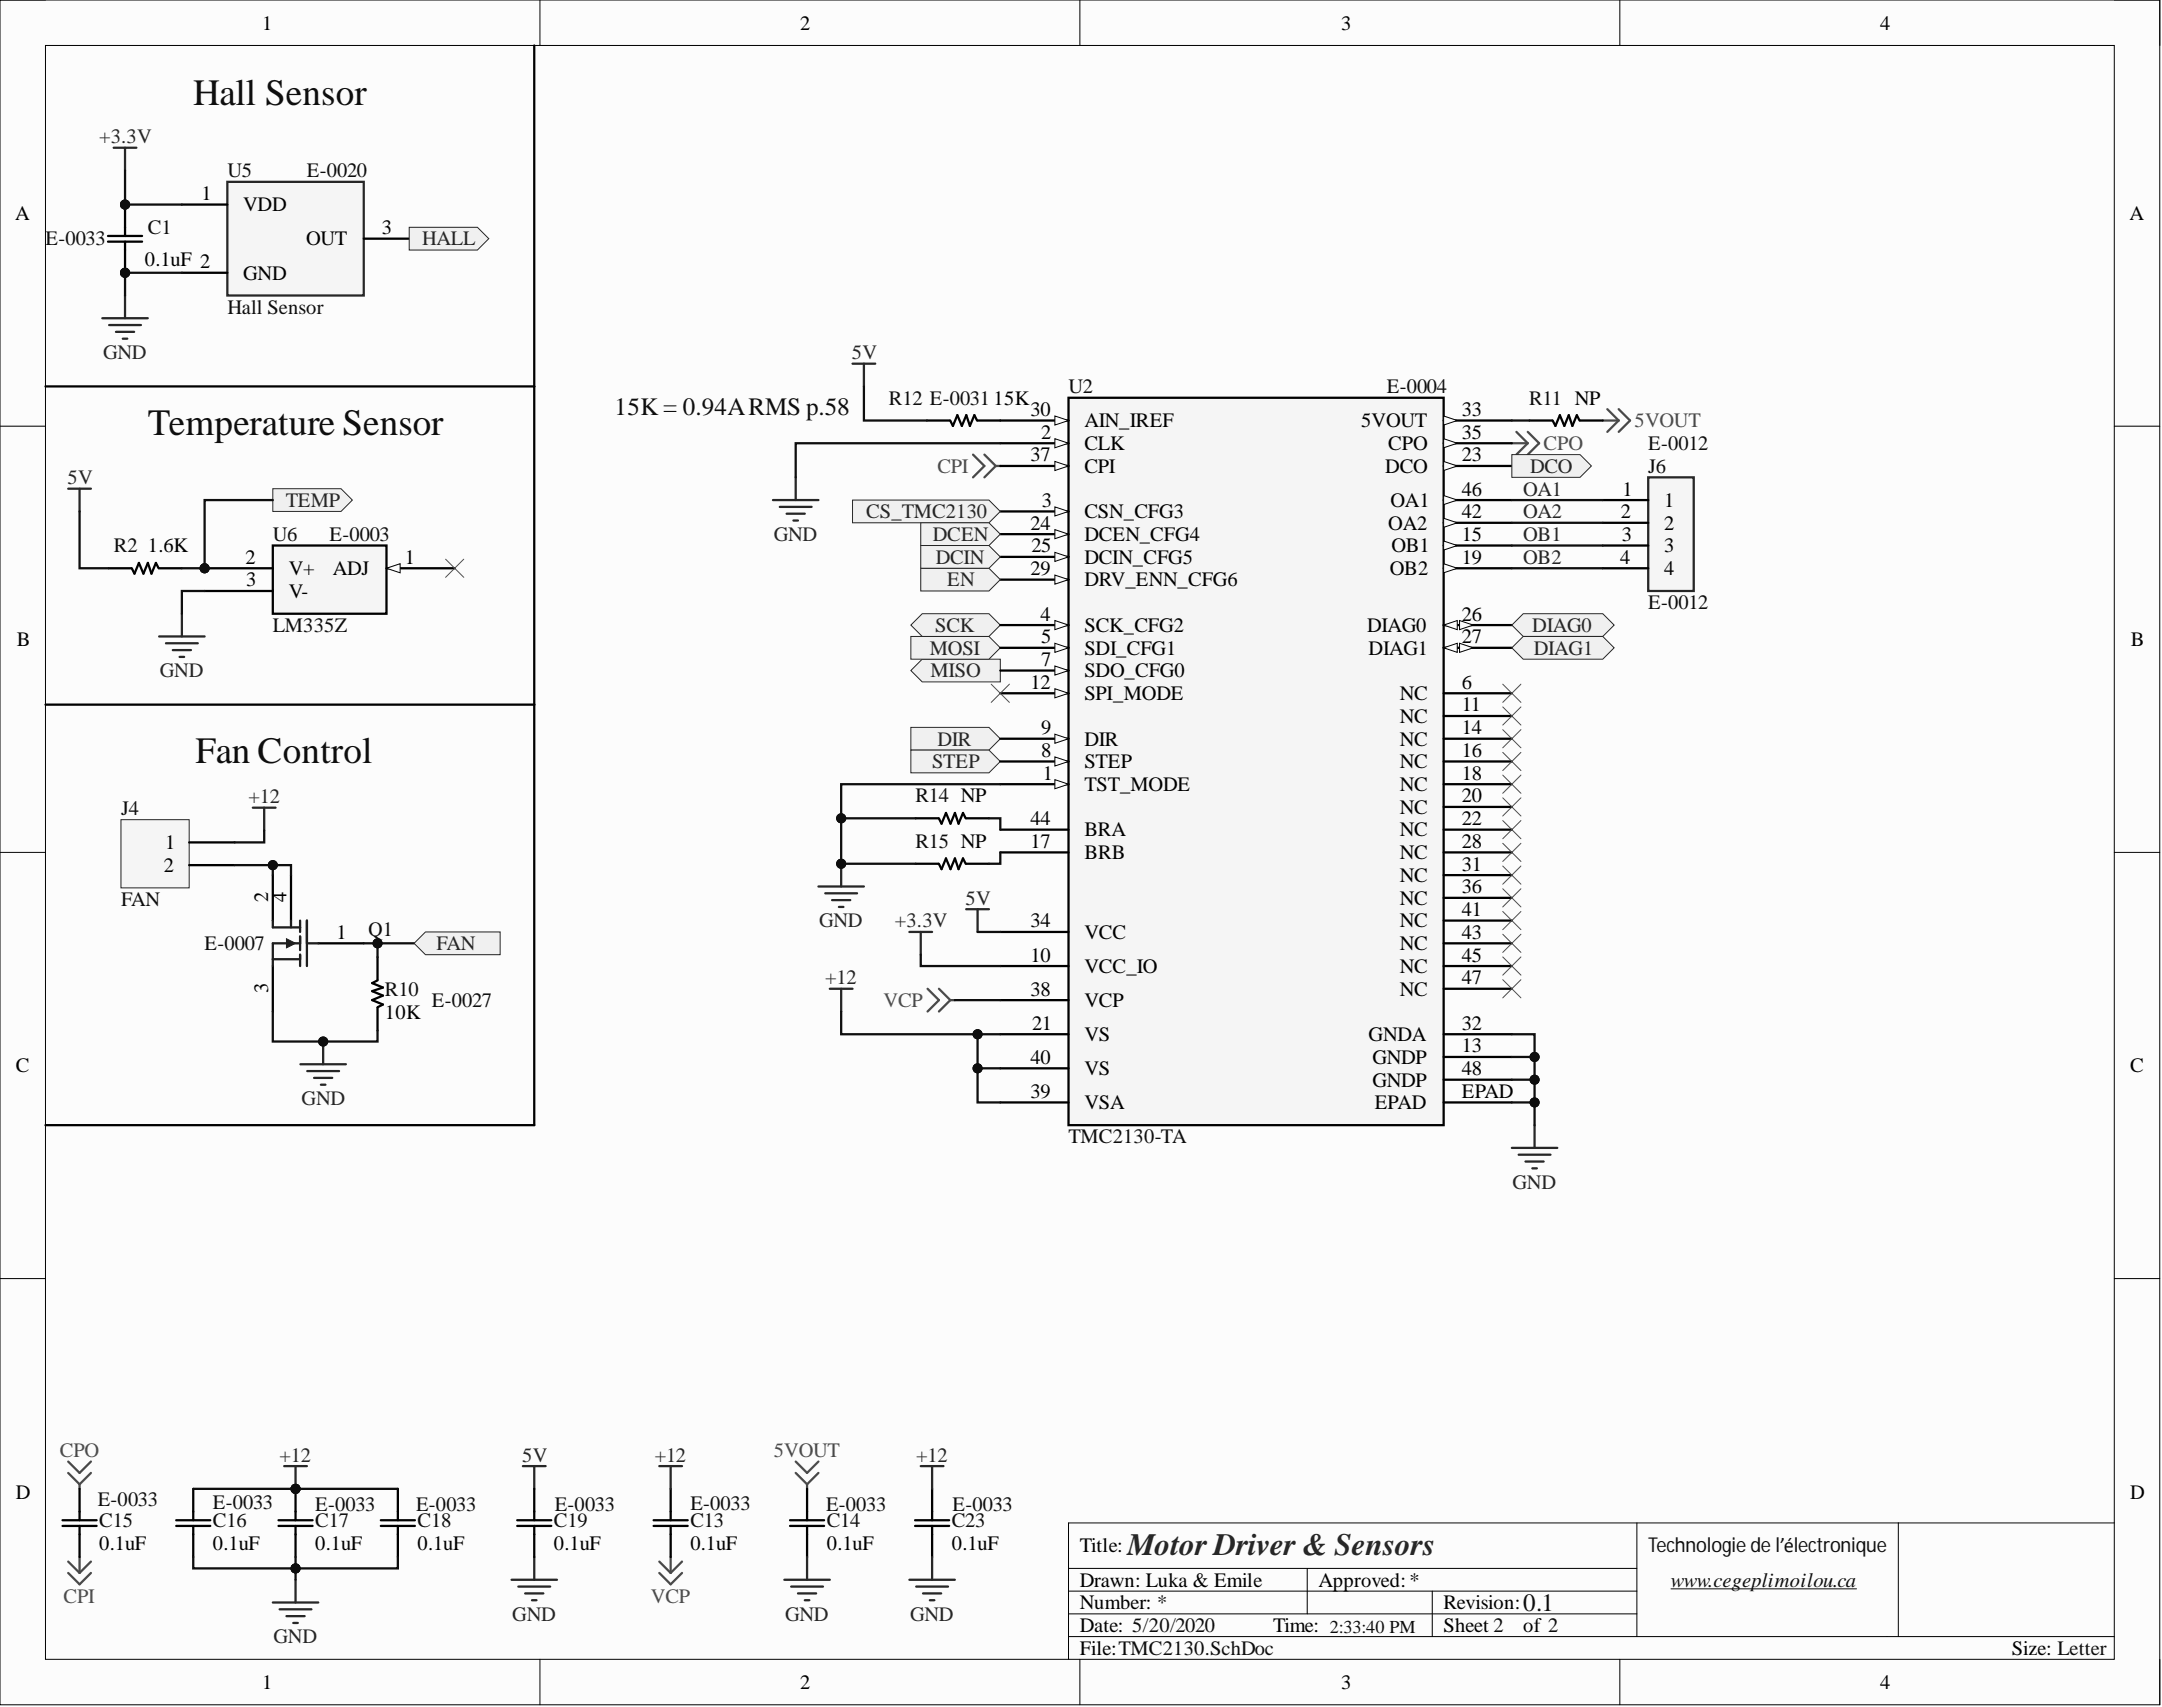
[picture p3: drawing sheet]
<svg xmlns="http://www.w3.org/2000/svg" width="241mm" height="190mm" viewBox="0 0 241 190" stroke-linecap="round" stroke-linejoin="round" font-family="sans-serif">
<defs><g id="words">
<g font-size="4.1" fill="#0e0e0e">
<text x="21.6" y="11.8">Hall Sensor</text>
<text x="16.5" y="48.5">Temperature Sensor</text>
<text x="21.8" y="85.1">Fan Control</text>
</g>
<text font-size="3.5" fill="#262626" x="125.9" y="173.5">Motor Driver &amp; Sensors</text>
<g font-size="2.8" fill="#0e0e0e">
<text x="68.6" y="46.3">15K = 0.94ARMS p.58</text>
<text x="170" y="179.8">0.1</text>
</g>
<g font-size="2.3">
<text x="29.3" y="3.3">1</text>
<text x="89.3" y="3.3">2</text>
<text x="149.7" y="3.3">3</text>
<text x="209.8" y="3.3">4</text>
<text x="22.5" y="22.3">1</text>
<text x="27.1" y="23.6">VDD</text>
<text x="1.7" y="24.5">A</text>
<text x="16.2" y="29.7">0.1uF 2</text>
<text x="34.2" y="27.4">OUT</text>
<text x="42.6" y="26.1">3</text>
<text x="237.7" y="24.5">A</text>
<text x="27.1" y="31.2">GND</text>
<text x="115" y="46.4">30</text>
<text x="121" y="47.7">AIN_IREF</text>
<text x="151.9" y="47.7">5VOUT</text>
<text x="163.2" y="46.4">33</text>
<text x="115" y="51.5">37</text>
<text x="116.2" y="49">2</text>
<text x="121" y="50.2">CLK</text>
<text x="121" y="52.8">CPI</text>
<text x="154.6" y="52.8">DCO</text>
<text x="154.9" y="50.2">CPO</text>
<text x="163.2" y="49">35</text>
<text x="163.2" y="51.5">23</text>
<text x="115" y="59.1">24</text>
<text x="116.3" y="56.6">3</text>
<text x="121" y="57.8">CSN_CFG3</text>
<text x="154.9" y="59.1">OA2</text>
<text x="155.2" y="56.6">OA1</text>
<text x="163.2" y="55.3">46</text>
<text x="163.2" y="57.8">42</text>
<text x="180.9" y="57.8">2</text>
<text x="181.1" y="55.3">1</text>
<text x="185.7" y="56.6">1</text>
<text x="185.7" y="59.1">2</text>
<text x="16.5" y="61.6">1.6K</text>
<text x="27.4" y="62.9">2</text>
<text x="27.5" y="65.4">3</text>
<text x="32.2" y="64.2">V+</text>
<text x="37.1" y="64.2">ADJ</text>
<text x="45.2" y="62.9">1</text>
<text x="115" y="64.2">29</text>
<text x="115.1" y="61.6">25</text>
<text x="121" y="60.4">DCEN_CFG4</text>
<text x="121" y="62.9">DCIN_CFG5</text>
<text x="121" y="65.4">DRV_ENN_CFG6</text>
<text x="155.1" y="64.2">OB2</text>
<text x="155.3" y="61.6">OB1</text>
<text x="163.2" y="60.4">15</text>
<text x="163.2" y="62.9">19</text>
<text x="180.8" y="62.9">4</text>
<text x="181" y="60.4">3</text>
<text x="185.7" y="61.6">3</text>
<text x="185.7" y="64.2">4</text>
<text x="32.2" y="66.7">V-</text>
<text x="116.1" y="69.3">4</text>
<text x="116.2" y="71.8">5</text>
<text x="121" y="70.5">SCK_CFG2</text>
<text x="152.6" y="70.5">DIAG0</text>
<text x="163.2" y="69.3">26</text>
<text x="163.2" y="71.8">27</text>
<text x="1.9" y="72.1">B</text>
<text x="115" y="76.9">12</text>
<text x="116.2" y="74.3">7</text>
<text x="121" y="73.1">SDI_CFG1</text>
<text x="121" y="75.6">SDO_CFG0</text>
<text x="152.8" y="73.1">DIAG1</text>
<text x="163.2" y="76.9">6</text>
<text x="237.8" y="72.1">B</text>
<text x="116.2" y="81.9">9</text>
<text x="121" y="83.2">DIR</text>
<text x="121" y="78.1">SPI_MODE</text>
<text x="156.2" y="78.1">NC</text>
<text x="156.2" y="80.7">NC</text>
<text x="156.2" y="83.2">NC</text>
<text x="163.2" y="79.4">11</text>
<text x="163.2" y="81.9">14</text>
<text x="116.2" y="84.5">8</text>
<text x="116.4" y="87">1</text>
<text x="121" y="85.7">STEP</text>
<text x="121" y="88.3">TST_MODE</text>
<text x="156.2" y="85.7">NC</text>
<text x="156.2" y="88.3">NC</text>
<text x="163.2" y="84.5">16</text>
<text x="163.2" y="87">18</text>
<text x="163.2" y="89.5">20</text>
<text x="18.4" y="94.8">1</text>
<text x="115" y="92.1">44</text>
<text x="115" y="94.6">17</text>
<text x="121" y="93.4">BRA</text>
<text x="121" y="95.9">BRB</text>
<text x="156.2" y="90.8">NC</text>
<text x="156.2" y="93.4">NC</text>
<text x="156.2" y="95.9">NC</text>
<text x="163.2" y="92.1">22</text>
<text x="163.2" y="94.6">28</text>
<text x="18.3" y="97.3">2</text>
<text x="29.9" y="100.7" transform="rotate(-90 29.9 100.7)">2</text>
<text x="32" y="100.7" transform="rotate(-90 32 100.7)">4</text>
<text x="156.2" y="98.4">NC</text>
<text x="156.2" y="101">NC</text>
<text x="163.2" y="97.2">31</text>
<text x="163.2" y="99.7">36</text>
<text x="37.6" y="104.8">1</text>
<text x="115" y="103.5">34</text>
<text x="115" y="107.3">10</text>
<text x="121" y="104.8">VCC</text>
<text x="156.2" y="103.5">NC</text>
<text x="156.2" y="106">NC</text>
<text x="163.2" y="102.2">41</text>
<text x="163.2" y="104.8">43</text>
<text x="163.2" y="107.3">45</text>
<text x="29.9" y="110.8" transform="rotate(-90 29.9 110.8)">3</text>
<text x="43" y="113.7">10K</text>
<text x="115" y="111.1">38</text>
<text x="121" y="108.6">VCC_IO</text>
<text x="121" y="112.4">VCP</text>
<text x="156.2" y="108.6">NC</text>
<text x="156.2" y="111.1">NC</text>
<text x="163.2" y="109.8">47</text>
<text x="1.8" y="119.6">C</text>
<text x="115" y="118.7">40</text>
<text x="115.2" y="114.9">21</text>
<text x="121" y="116.2">VS</text>
<text x="121" y="120">VS</text>
<text x="152.8" y="116.2">GNDA</text>
<text x="153.2" y="118.7">GNDP</text>
<text x="163.2" y="114.9">32</text>
<text x="163.2" y="117.4">13</text>
<text x="163.2" y="120">48</text>
<text x="237.8" y="119.6">C</text>
<text x="115" y="122.5">39</text>
<text x="121" y="123.8">VSA</text>
<text x="153.2" y="121.3">GNDP</text>
<text x="153.4" y="123.8">EPAD</text>
<text x="163.2" y="122.5">EPAD</text>
<text x="1.8" y="167.3">D</text>
<text x="237.8" y="167.3">D</text>
<text x="11.1" y="173">0.1uF</text>
<text x="23.8" y="173">0.1uF</text>
<text x="35.2" y="173">0.1uF</text>
<text x="46.6" y="173">0.1uF</text>
<text x="61.8" y="173">0.1uF</text>
<text x="77.1" y="173">0.1uF</text>
<text x="92.3" y="173">0.1uF</text>
<text x="106.2" y="173">0.1uF</text>
<text x="120.5" y="173.3">Title:</text>
<text x="120.5" y="179.6">Number: *</text>
<text x="120.5" y="177.1">Drawn: Luka &amp; Emile</text>
<text x="147.2" y="177.1">Approved:*</text>
<text x="161.1" y="179.6">Revision:</text>
<text x="120.5" y="182.1">Date: 5/20/2020</text>
<text x="120.5" y="184.7">File:TMC2130.SchDoc</text>
<text x="142.1" y="182.1">Time:</text>
<text x="161.1" y="182.1">Sheet 2</text>
<text x="170" y="182.1">of 2</text>
<text x="224.6" y="184.7">Size: Letter</text>
<text x="29.3" y="188.5">1</text>
<text x="89.3" y="188.5">2</text>
<text x="149.7" y="188.5">3</text>
<text x="209.8" y="188.5">4</text>
</g>
<g font-size="2.3" fill="#262626">
<text x="11.1" y="16">+3.3V</text>
<text x="47.1" y="27.4">HALL</text>
<text x="11.5" y="40.1">GND</text>
<text x="95.1" y="40.1">5V</text>
<text x="170.8" y="52.8">DCO</text>
<text x="7.5" y="54">5V</text>
<text x="31.9" y="56.6">TEMP</text>
<text x="96.7" y="57.8">CS_TMC2130</text>
<text x="170" y="55.3">OA1</text>
<text x="170" y="57.8">OA2</text>
<text x="86.4" y="60.4">GND</text>
<text x="104.1" y="60.4">DCEN</text>
<text x="104.5" y="62.9">DCIN</text>
<text x="105.7" y="65.4">EN</text>
<text x="170" y="60.4">OB1</text>
<text x="170" y="62.9">OB2</text>
<text x="104.4" y="70.5">SCK</text>
<text x="171" y="70.5">DIAG0</text>
<text x="17.8" y="75.6">GND</text>
<text x="103.8" y="73.1">MOSI</text>
<text x="103.9" y="75.6">MISO</text>
<text x="171.2" y="73.1">DIAG1</text>
<text x="104.6" y="83.2">DIR</text>
<text x="27.7" y="89.6">+12</text>
<text x="104" y="85.7">STEP</text>
<text x="107.8" y="101">5V</text>
<text x="48.7" y="106">FAN</text>
<text x="91.4" y="103.5">GND</text>
<text x="99.9" y="103.5">+3.3V</text>
<text x="92.1" y="109.8">+12</text>
<text x="33.7" y="123.4">GND</text>
<text x="168.8" y="132.7">GND</text>
<text x="31.2" y="163.1">+12</text>
<text x="58.3" y="163.1">5V</text>
<text x="73.1" y="163.1">+12</text>
<text x="102.3" y="163.1">+12</text>
<text x="30.5" y="183.4">GND</text>
<text x="57.2" y="180.9">GND</text>
<text x="87.6" y="180.9">GND</text>
<text x="101.6" y="180.9">GND</text>
</g>
<g font-size="2.3" fill="#0e0e0e">
<text x="25.4" y="19.8">U5</text>
<text x="34.3" y="19.8">E-0020</text>
<text x="5.1" y="27.4">E-0033</text>
<text x="16.5" y="26.1">C1</text>
<text x="25.4" y="35">Hall Sensor</text>
<text x="99.2" y="45.2">R12 E-003115K</text>
<text x="119.3" y="43.9">U2</text>
<text x="154.8" y="43.9">E-0004</text>
<text x="170.7" y="45.2">R11 NP</text>
<text x="184" y="50.2">E-0012</text>
<text x="184" y="52.8">J6</text>
<text x="12.7" y="61.6">R2</text>
<text x="30.4" y="60.4">U6</text>
<text x="36.8" y="60.4">E-0003</text>
<text x="30.4" y="70.5">LM335Z</text>
<text x="184" y="68">E-0012</text>
<text x="102.2" y="89.5">R14 NP</text>
<text x="13.5" y="91">J4</text>
<text x="102.2" y="94.6">R15 NP</text>
<text x="13.5" y="101.1">FAN</text>
<text x="22.8" y="106">E-0007</text>
<text x="41.1" y="104.5">Q1</text>
<text x="43" y="111.2">R10</text>
<text x="48.2" y="112.4">E-0027</text>
<text x="119.3" y="127.6">TMC2130-TA</text>
<text x="10.9" y="168.1">E-0033</text>
<text x="11.1" y="170.5">C15</text>
<text x="23.8" y="168.4">E-0033</text>
<text x="23.8" y="170.5">C16</text>
<text x="35.2" y="168.6">E-0033</text>
<text x="35.2" y="170.5">C17</text>
<text x="46.4" y="168.6">E-0033</text>
<text x="46.6" y="170.5">C18</text>
<text x="61.8" y="170.5">C19</text>
<text x="61.9" y="168.6">E-0033</text>
<text x="77.1" y="168.5">E-0033</text>
<text x="77.1" y="170.5">C13</text>
<text x="92.2" y="168.6">E-0033</text>
<text x="92.3" y="170.5">C14</text>
<text x="106.2" y="170.5">C23</text>
<text x="106.3" y="168.6">E-0033</text>
<text x="184" y="173.2">Technologie de l’électronique</text>
<text x="186.5" y="177.1">www.cegeplimoilou.ca</text>
</g>
<g font-size="2.3" fill="#4c4c4c">
<text x="182.4" y="47.7">5VOUT</text>
<text x="104.6" y="52.8">CPI</text>
<text x="172.3" y="50.2">CPO</text>
<text x="98.6" y="112.4">VCP</text>
<text x="6.7" y="162.6">CPO</text>
<text x="86.4" y="162.6">5VOUT</text>
<text x="7.1" y="178.8">CPI</text>
<text x="72.7" y="178.8">VCP</text>
</g>
<text font-size="2" fill="#0e0e0e" x="148.4" y="182.2">2:33:40 PM</text>
</g></defs>
<path d="M0 0h241.1v190.3h-241.1z" fill-rule="evenodd" fill="#fcfcfc"/>
<path d="M0 0h241.1v190.3h-241.1z" fill="none" stroke="#000" stroke-width=".11"/>
<path d="M5.1 5.1h230.9v180.1h-230.9z" fill-rule="evenodd" fill="#fcfcfc"/>
<g fill="none" stroke="#000" stroke-width=".11">
<path d="M0 0h5.1M5.1 5.1h230.9v180.1h-230.9zM60.3 0v5.1M120.5 0v5.1M180.8 0v5.1M236 0h5.1v5.1M0 47.6h5.1M236 47.6h5.1M0 95.1h5.1M236 95.1h5.1M0 142.7h5.1M236 142.7h5.1"/>
<path d="M119.3 177.6h63.4M119.3 175h63.4M145.9 175v5.1M159.9 177.6v5M182.7 170v12.6M211.9 170v12.6M236 170h-116.7v15.2M60.3 185.2v5.1M119.3 182.6h116.7M119.3 180.1h63.4M120.5 185.2v5.1M180.8 185.2v5.1"/>
<path d="M241.1 185.2v5.1"/>
</g>
<path d="M186.5 177.3h20.7" fill="none" stroke="#0e0e0e" stroke-width=".11"/>
<path d="M101.7 81.2h8.7l1.2 1.2-1.2 1.3h-8.7z" fill-rule="evenodd" fill="#f0f0f0"/>
<path d="M101.7 81.2h8.7l1.2 1.2-1.2 1.3h-8.7z" fill="none" stroke="#262626" stroke-width=".11"/>
<path d="M101.7 83.7h8.7l1.2 1.3-1.2 1.2h-8.7z" fill-rule="evenodd" fill="#f0f0f0"/>
<path d="M101.7 83.7h8.7l1.2 1.3-1.2 1.2h-8.7z" fill="none" stroke="#262626" stroke-width=".11"/>
<path d="M101.7 74.8l1.2-1.2h8.7v2.5h-8.7z" fill-rule="evenodd" fill="#f0f0f0"/>
<path d="M101.7 74.8l1.2-1.2h8.7v2.5h-8.7z" fill="none" stroke="#262626" stroke-width=".11"/>
<path d="M101.7 71h8.7l1.2 1.3-1.2 1.3h-8.7z" fill-rule="evenodd" fill="#f0f0f0"/>
<path d="M101.7 71h8.7l1.2 1.3-1.2 1.3h-8.7z" fill="none" stroke="#262626" stroke-width=".11"/>
<path d="M101.7 69.8l1.2-1.3h7.5l1.2 1.3-1.2 1.2h-7.5z" fill-rule="evenodd" fill="#f0f0f0"/>
<path d="M101.7 69.8l1.2-1.3h7.5l1.2 1.3-1.2 1.2h-7.5z" fill="none" stroke="#262626" stroke-width=".11"/>
<path d="M91.3 98.9h5.1M92.1 99.7h3.6M93.9 96.4v2.5M92.9 100.5h2M93.6 101.2h.5M168.7 128.1h5.1M169.5 128.9h3.5M170.3 129.6h2M171 130.4h.5M171.3 125.6v2.5" fill="none" stroke="#262626" stroke-width=".25"/>
<circle cx="93.9" cy="96.4" r=".51" fill="#0e0e0e"/>
<circle cx="93.9" cy="96.4" r=".51" fill="none" stroke="#0e0e0e" stroke-width=".11"/>
<g fill="none" stroke="#4c4c4c" stroke-width=".25">
<path d="M108.6 50.7l1.3 1.3-1.3 1.3M109.9 50.7l1.2 1.3M111.1 52l-1.2 1.3M111.1 52h.5M168.7 49.5h1.8M169.2 48.2l1.3 1.3M170.5 49.5l-1.3 1.2M170.5 48.2l1.3 1.3-1.3 1.2M7.6 174.3l1.3 1.2M7.6 175.5l1.3 1.3 1.2-1.3M7.6 163.1l1.3 1.3 1.2-1.3M7.6 164.4l1.3 1.2"/>
<path d="M8.9 165.6v.6M8.9 173.8v1.7M10.1 174.3l-1.2 1.2M10.1 164.4l-1.2 1.2"/>
</g>
<path d="M86.3 55.8h5M87 56.6h3.6M87.8 57.3h2M88.6 58.1h.5M88.8 53.3v2.5M30.4 178.8h5.1M31.2 179.6h3.6M33 176.3v2.5M32 180.4h2M32.7 181.1h.5" fill="none" stroke="#262626" stroke-width=".25"/>
<path d="M119.3 44.4h41.8v81.2h-41.8z" fill-rule="evenodd" fill="#f5f5f5"/>
<path d="M111.6 46.9h7.7M119.3 44.4h41.8v81.2h-41.8z" fill="none" stroke="#000" stroke-width=".25"/>
<path d="M117.7 46.4l1.6 .5-1.6 .5z" fill="#fbfbfb"/>
<path d="M117.7 46.4l1.6 .5-1.6 .5z" fill="none" stroke="#000" stroke-width=".11"/>
<path d="M111.6 49.5h7.7" fill="none" stroke="#000" stroke-width=".25"/>
<path d="M117.7 49l1.6 .5-1.6 .5z" fill="#fbfbfb"/>
<path d="M117.7 49l1.6 .5-1.6 .5z" fill="none" stroke="#000" stroke-width=".11"/>
<path d="M111.6 52h7.7" fill="none" stroke="#000" stroke-width=".25"/>
<path d="M117.7 51.5l1.6 .5-1.6 .5z" fill="#fbfbfb"/>
<path d="M117.7 51.5l1.6 .5-1.6 .5z" fill="none" stroke="#000" stroke-width=".11"/>
<path d="M111.6 57.1h7.7" fill="none" stroke="#000" stroke-width=".25"/>
<path d="M117.7 56.6l1.6 .5-1.6 .5z" fill="#fbfbfb"/>
<path d="M117.7 56.6l1.6 .5-1.6 .5z" fill="none" stroke="#000" stroke-width=".11"/>
<path d="M111.6 59.6h7.7" fill="none" stroke="#000" stroke-width=".25"/>
<path d="M117.7 59.1l1.6 .5-1.6 .5z" fill="#fbfbfb"/>
<path d="M117.7 59.1l1.6 .5-1.6 .5z" fill="none" stroke="#000" stroke-width=".11"/>
<path d="M111.6 62.1h7.7" fill="none" stroke="#000" stroke-width=".25"/>
<path d="M117.7 61.6l1.6 .5-1.6 .6z" fill="#fbfbfb"/>
<path d="M117.7 61.6l1.6 .5-1.6 .6z" fill="none" stroke="#000" stroke-width=".11"/>
<path d="M111.6 82.4h7.7" fill="none" stroke="#000" stroke-width=".25"/>
<path d="M117.7 81.9l1.6 .5-1.6 .6z" fill="#fbfbfb"/>
<path d="M117.7 81.9l1.6 .5-1.6 .6z" fill="none" stroke="#000" stroke-width=".11"/>
<path d="M111.6 64.7h7.7" fill="none" stroke="#000" stroke-width=".25"/>
<path d="M117.7 64.2l1.6 .5-1.6 .5z" fill="#fbfbfb"/>
<path d="M117.7 64.2l1.6 .5-1.6 .5z" fill="none" stroke="#000" stroke-width=".11"/>
<path d="M111.6 69.8h7.7" fill="none" stroke="#000" stroke-width=".25"/>
<path d="M117.7 69.3l1.6 .5-1.6 .5z" fill="#fbfbfb"/>
<path d="M117.7 69.3l1.6 .5-1.6 .5z" fill="none" stroke="#000" stroke-width=".11"/>
<path d="M111.6 72.3h7.7" fill="none" stroke="#000" stroke-width=".25"/>
<path d="M117.7 71.8l1.6 .5-1.6 .5z" fill="#fbfbfb"/>
<path d="M117.7 71.8l1.6 .5-1.6 .5z" fill="none" stroke="#000" stroke-width=".11"/>
<path d="M111.6 74.8h7.7" fill="none" stroke="#000" stroke-width=".25"/>
<path d="M117.7 74.3l1.6 .5-1.6 .5z" fill="#fbfbfb"/>
<path d="M117.7 74.3l1.6 .5-1.6 .5z" fill="none" stroke="#000" stroke-width=".11"/>
<path d="M111.6 77.4h7.7" fill="none" stroke="#000" stroke-width=".25"/>
<path d="M117.7 76.9l1.6 .5-1.6 .5z" fill="#fbfbfb"/>
<path d="M117.7 76.9l1.6 .5-1.6 .5z" fill="none" stroke="#000" stroke-width=".11"/>
<path d="M111.6 85h7.7" fill="none" stroke="#000" stroke-width=".25"/>
<path d="M117.7 84.5l1.6 .5-1.6 .5z" fill="#fbfbfb"/>
<path d="M117.7 84.5l1.6 .5-1.6 .5z" fill="none" stroke="#000" stroke-width=".11"/>
<path d="M111.6 87.5h7.7" fill="none" stroke="#000" stroke-width=".25"/>
<path d="M117.7 87l1.6 .5-1.6 .5z" fill="#fbfbfb"/>
<path d="M117.7 87l1.6 .5-1.6 .5z" fill="none" stroke="#000" stroke-width=".11"/>
<path d="M161.1 46.9h7.6M111.6 92.6h7.7M111.6 95.1h7.7M111.6 104h7.7M111.6 107.8h7.7M111.6 111.6h7.7M111.6 115.4h7.7M111.6 119.2h7.7M111.6 123h7.7" fill="none" stroke="#000" stroke-width=".25"/>
<path d="M161.1 46.4l1.5 .5-1.5 .5z" fill="#fbfbfb"/>
<path d="M161.1 46.4l1.5 .5-1.5 .5z" fill="none" stroke="#000" stroke-width=".11"/>
<path d="M161.1 49.5h7.6" fill="none" stroke="#000" stroke-width=".25"/>
<path d="M161.1 49l1.5 .5-1.5 .5z" fill="#fbfbfb"/>
<path d="M161.1 49l1.5 .5-1.5 .5z" fill="none" stroke="#000" stroke-width=".11"/>
<path d="M161.1 52h7.6" fill="none" stroke="#000" stroke-width=".25"/>
<path d="M161.1 51.5l1.5 .5-1.5 .5z" fill="#fbfbfb"/>
<path d="M161.1 51.5l1.5 .5-1.5 .5z" fill="none" stroke="#000" stroke-width=".11"/>
<path d="M161.1 55.8h7.6" fill="none" stroke="#000" stroke-width=".25"/>
<path d="M161.1 55.3l1.5 .5-1.5 .5z" fill="#fbfbfb"/>
<path d="M161.1 55.3l1.5 .5-1.5 .5z" fill="none" stroke="#000" stroke-width=".11"/>
<path d="M161.1 58.3h7.6" fill="none" stroke="#000" stroke-width=".25"/>
<path d="M161.1 57.8l1.5 .5-1.5 .6z" fill="#fbfbfb"/>
<path d="M161.1 57.8l1.5 .5-1.5 .6z" fill="none" stroke="#000" stroke-width=".11"/>
<path d="M161.1 60.9h7.6" fill="none" stroke="#000" stroke-width=".25"/>
<path d="M161.1 60.4l1.5 .5-1.5 .5z" fill="#fbfbfb"/>
<path d="M161.1 60.4l1.5 .5-1.5 .5z" fill="none" stroke="#000" stroke-width=".11"/>
<path d="M161.1 63.4h7.6" fill="none" stroke="#000" stroke-width=".25"/>
<path d="M161.1 62.9l1.5 .5-1.5 .5z" fill="#fbfbfb"/>
<path d="M161.1 62.9l1.5 .5-1.5 .5z" fill="none" stroke="#000" stroke-width=".11"/>
<path d="M161.1 69.8h7.6" fill="none" stroke="#000" stroke-width=".25"/>
<path d="M161.1 69.8l1.5-.5v1z" fill="#fbfbfb"/>
<path d="M161.1 69.8l1.5-.5v1z" fill="none" stroke="#000" stroke-width=".11"/>
<path d="M162.9 69.3l1.5 .5-1.5 .5z" fill="#fbfbfb"/>
<path d="M162.9 69.3l1.5 .5-1.5 .5z" fill="none" stroke="#000" stroke-width=".11"/>
<path d="M161.1 72.3h7.6" fill="none" stroke="#000" stroke-width=".25"/>
<path d="M161.1 72.3l1.5-.5v1z" fill="#fbfbfb"/>
<path d="M161.1 72.3l1.5-.5v1z" fill="none" stroke="#000" stroke-width=".11"/>
<path d="M162.9 71.8l1.5 .5-1.5 .5z" fill="#fbfbfb"/>
<path d="M162.9 71.8l1.5 .5-1.5 .5z" fill="none" stroke="#000" stroke-width=".11"/>
<g fill="none" stroke="#000" stroke-width=".25">
<path d="M161.1 77.4h7.6M161.1 79.9h7.6M161.1 82.4h7.6M161.1 85h7.6M161.1 87.5h7.6M161.1 90.1h7.6M161.1 92.6h7.6M161.1 95.1h7.6M161.1 97.7h7.6M161.1 100.2h7.6M161.1 102.7h7.6M161.1 105.3h7.6"/>
<path d="M161.1 107.8h7.6M161.1 110.3h7.6M161.1 115.4h7.6M161.1 118h7.6M161.1 120.5h7.6M161.1 123h7.6"/>
</g>
<path d="M57.1 176.3h5.1M57.9 177.1h3.5M58.6 177.8h2M59.4 178.6h.5M59.6 173.8v2.5" fill="none" stroke="#262626" stroke-width=".25"/>
<g fill="none" stroke="#4c4c4c" stroke-width=".25">
<path d="M178.9 46.9h1.8M179.4 45.7l1.3 1.2M180.7 46.9l-1.3 1.3M180.7 45.7l1.2 1.2-1.2 1.3M103.5 110.3l1.3 1.3-1.3 1.3M104.8 110.3l1.3 1.3M106.1 111.6l-1.3 1.3M106.1 111.6h.5M73.6 174.3l1.3 1.2M73.6 175.5l1.3 1.3 1.2-1.3M74.9 173.8v1.7M76.1 174.3l-1.2 1.2"/>
<path d="M88.8 163.1l1.3 1.3 1.2-1.3M88.8 164.4l1.3 1.2M90.1 165.6v.6M91.3 164.4l-1.2 1.2"/>
</g>
<path d="M102.8 63.4h7.6l1.2 1.3-1.2 1.3h-7.6z" fill-rule="evenodd" fill="#f0f0f0"/>
<path d="M102.8 63.4h7.6l1.2 1.3-1.2 1.3h-7.6z" fill="none" stroke="#262626" stroke-width=".11"/>
<path d="M11.4 35.5h5.1M12.2 36.3h3.5M12.9 37h2.1M13.7 37.8h.5M14 33v2.5" fill="none" stroke="#262626" stroke-width=".25"/>
<path d="M25.4 20.3h15.2v12.7h-15.2z" fill-rule="evenodd" fill="#f5f5f5"/>
<path d="M25.4 20.3h15.2v12.7h-15.2z" fill="none" stroke="#262626" stroke-width=".25"/>
<path d="M20.3 22.8h5.1M20.3 30.4h5.1M40.6 26.6h5.1" fill="none" stroke="#000" stroke-width=".25"/>
<path d="M45.7 25.4h7.6l1.3 1.2-1.3 1.3h-7.6z" fill-rule="evenodd" fill="#f0f0f0"/>
<path d="M45.7 25.4h7.6l1.3 1.2-1.3 1.3h-7.6z" fill="none" stroke="#262626" stroke-width=".11"/>
<circle cx="22.8" cy="63.4" r=".51" fill="#0e0e0e"/>
<circle cx="22.8" cy="63.4" r=".51" fill="none" stroke="#0e0e0e" stroke-width=".11"/>
<path d="M30.4 60.9h12.7v7.6h-12.7z" fill-rule="evenodd" fill="#f5f5f5"/>
<path d="M30.4 60.9h12.7v7.6h-12.7zM43.1 63.4h7.6" fill="none" stroke="#000" stroke-width=".25"/>
<path d="M43.1 63.4l1.6-.5v1z" fill="#fbfbfb"/>
<path d="M43.1 63.4l1.6-.5v1z" fill="none" stroke="#000" stroke-width=".11"/>
<path d="M22.8 63.4h7.6" fill="none" stroke="#000" stroke-width=".25"/>
<circle cx="22.8" cy="63.4" r=".51" fill="#0e0e0e"/>
<circle cx="22.8" cy="63.4" r=".51" fill="none" stroke="#0e0e0e" stroke-width=".11"/>
<path d="M22.8 66h7.6" fill="none" stroke="#000" stroke-width=".25"/>
<path d="M17.8 71h5M18.5 71.8h3.6M19.3 72.5h2M20 73.3h.6M20.3 68.5v2.5" fill="none" stroke="#262626" stroke-width=".25"/>
<path d="M30.4 54.5h7.7l1.2 1.3-1.2 1.3h-7.7z" fill-rule="evenodd" fill="#f0f0f0"/>
<path d="M30.4 54.5h7.7l1.2 1.3-1.2 1.3h-7.7z" fill="none" stroke="#262626" stroke-width=".11"/>
<path d="M12.7 16.5h2.5M14 16.5v2.5M7.6 54.5h2.5M8.9 54.5v2.6M107.8 101.5h2.6M109.1 101.5v2.5M58.4 163.6h2.5M59.6 163.6v2.6" fill="none" stroke="#262626" stroke-width=".25"/>
<path d="M59.6 5.1v73.5h-54.5M5.1 43.1h54.5" fill="none" stroke="#000" stroke-width=".25"/>
<g fill="none" stroke="#4c4c4c" stroke-width=".11">
<path d="M110.6 76.4l2.1 2M112.7 76.4l-2.1 2M167.7 78.9l2.1 2M169.8 78.9l-2.1 2M167.7 81.4l2.1 2.1M167.7 84l2.1 2M167.7 86.5l2.1 2M167.7 89l2.1 2.1M167.7 91.6l2.1 2M167.7 94.1l2.1 2M167.7 96.6l2.1 2.1M167.7 99.2l2.1 2"/>
<path d="M169.8 81.4l-2.1 2.1M169.8 84l-2.1 2M169.8 86.5l-2.1 2M169.8 89l-2.1 2.1M169.8 91.6l-2.1 2M169.8 94.1l-2.1 2M169.8 96.6l-2.1 2.1M169.8 99.2l-2.1 2M167.7 101.7l2.1 2.1M167.7 104.3l2.1 2M167.7 106.8l2.1 2M167.7 109.3l2.1 2.1"/>
<path d="M169.8 101.7l-2.1 2.1M169.8 104.3l-2.1 2M169.8 106.8l-2.1 2M169.8 109.3l-2.1 2.1"/>
</g>
<path d="M95.2 55.8h15.2l1.2 1.3-1.2 1.2h-15.2z" fill-rule="evenodd" fill="#f0f0f0"/>
<path d="M95.2 55.8h15.2l1.2 1.3-1.2 1.2h-15.2z" fill="none" stroke="#262626" stroke-width=".11"/>
<path d="M101.5 104h2.5M102.8 104v2.5" fill="none" stroke="#262626" stroke-width=".25"/>
<path d="M168.7 69.8l1.3-1.3h8.9l1.3 1.3-1.3 1.2h-8.9z" fill-rule="evenodd" fill="#f0f0f0"/>
<path d="M168.7 69.8l1.3-1.3h8.9l1.3 1.3-1.3 1.2h-8.9z" fill="none" stroke="#262626" stroke-width=".11"/>
<path d="M168.7 72.3l1.3-1.3h8.9l1.3 1.3-1.3 1.3h-8.9z" fill-rule="evenodd" fill="#f0f0f0"/>
<path d="M168.7 72.3l1.3-1.3h8.9l1.3 1.3-1.3 1.3h-8.9z" fill="none" stroke="#262626" stroke-width=".11"/>
<path d="M12.1 63.4h2.5M14.7 63.4l.3 .6 .5-1.2 .5 1.2 .5-1.2 .4 1.2 .5-1.2 .3 .6M17.8 63.4h2.5" fill="none" stroke="#000" stroke-width=".25"/>
<circle cx="14" cy="22.8" r=".51" fill="#0e0e0e"/>
<circle cx="14" cy="22.8" r=".51" fill="none" stroke="#0e0e0e" stroke-width=".11"/>
<circle cx="14" cy="30.4" r=".51" fill="#0e0e0e"/>
<circle cx="14" cy="30.4" r=".51" fill="none" stroke="#0e0e0e" stroke-width=".11"/>
<path d="M14 22.8v2.6" fill="none" stroke="#000" stroke-width=".25"/>
<circle cx="14" cy="22.8" r=".51" fill="#0e0e0e"/>
<circle cx="14" cy="22.8" r=".51" fill="none" stroke="#0e0e0e" stroke-width=".11"/>
<path d="M14 27.9v2.5" fill="none" stroke="#000" stroke-width=".25"/>
<circle cx="14" cy="30.4" r=".51" fill="#0e0e0e"/>
<circle cx="14" cy="30.4" r=".51" fill="none" stroke="#0e0e0e" stroke-width=".11"/>
<g fill="none" stroke="#000" stroke-width=".25">
<path d="M12.1 27h3.8M12.1 26.3h3.8M14 25.4v.9M14 27v.9M170.7 46.9h2.5M173.3 46.9l.3 .6 .5-1.2 .5 1.2 .5-1.2 .4 1.2 .5-1.2 .3 .6M176.3 46.9h2.6M7 170.3h3.8M7 169.7h3.8M8.9 166.2v3.5M8.9 170.3v3.5M19.7 170.3h3.8"/>
<path d="M19.7 169.7h3.8M21.6 166.2v3.5M21.6 170.3v3.5"/>
</g>
<circle cx="33" cy="166.2" r=".51" fill="#0e0e0e"/>
<circle cx="33" cy="166.2" r=".51" fill="none" stroke="#0e0e0e" stroke-width=".11"/>
<path d="M33 166.2v2.5" fill="none" stroke="#000" stroke-width=".25"/>
<circle cx="33" cy="166.2" r=".51" fill="#0e0e0e"/>
<circle cx="33" cy="166.2" r=".51" fill="none" stroke="#0e0e0e" stroke-width=".11"/>
<g fill="none" stroke="#000" stroke-width=".25">
<path d="M31.1 170.3h3.8M31.1 169.7h3.8M33 168.7v1M33 170.3v3.5M42.5 170.3h3.8M42.5 169.7h3.8M44.4 166.2v3.5M44.4 170.3v3.5M57.7 170.3h3.8M57.7 169.7h3.8M59.6 166.2v3.5M59.6 170.3v3.5"/>
<path d="M72.9 170.3h3.9M72.9 169.7h3.9M74.9 166.2v3.5M74.9 170.3v3.5M88.2 170.3h3.8M88.2 169.7h3.8M90.1 166.2v3.5M90.1 170.3v3.5"/>
</g>
<path d="M167.7 76.4l2.1 2M169.8 76.4l-2.1 2" fill="none" stroke="#4c4c4c" stroke-width=".11"/>
<path d="M184 53.3h5v12.7h-5z" fill-rule="evenodd" fill="#f5f5f5"/>
<path d="M184 53.3h5v12.7h-5z" fill="none" stroke="#262626" stroke-width=".25"/>
<path d="M178.9 55.8h5.1M178.9 58.3h5.1M178.9 60.9h5.1M178.9 63.4h5.1" fill="none" stroke="#000" stroke-width=".25"/>
<path d="M102.8 58.3h7.6l1.2 1.3-1.2 1.3h-7.6z" fill-rule="evenodd" fill="#f0f0f0"/>
<path d="M102.8 58.3h7.6l1.2 1.3-1.2 1.3h-7.6z" fill="none" stroke="#262626" stroke-width=".11"/>
<path d="M102.8 60.9h7.6l1.2 1.2-1.2 1.3h-7.6z" fill-rule="evenodd" fill="#f0f0f0"/>
<path d="M102.8 60.9h7.6l1.2 1.2-1.2 1.3h-7.6z" fill="none" stroke="#262626" stroke-width=".11"/>
<path d="M168.7 50.7h7.6l1.3 1.3-1.3 1.3h-7.6z" fill-rule="evenodd" fill="#f0f0f0"/>
<path d="M168.7 50.7h7.6l1.3 1.3-1.3 1.3h-7.6z" fill="none" stroke="#262626" stroke-width=".11"/>
<path d="M103.5 46.9h2.5M106.1 46.9l.3 .6 .5-1.2 .5 1.2 .4-1.2 .5 1.2 .4-1.2 .3 .6M109.1 46.9h2.5M102.2 91.3h2.5M102.2 96.4h2.5M104.8 91.3l.3 .6 .5-1.2 .5 1.2 .5-1.2 .4 1.2 .5-1.2 .3 .6M104.8 96.4l.3 .6 .5-1.2 .5 1.2 .5-1.2 .4 1.2 .5-1.2 .3 .6M107.8 91.3h2.6M107.8 96.4h2.6" fill="none" stroke="#000" stroke-width=".25"/>
<g fill="none" stroke="#262626" stroke-width=".25">
<path d="M95.2 40.6h2.5M96.4 40.6v2.5M92.6 110.3h2.6M93.9 110.3v2.6M31.7 163.6h2.6M33 163.6v2.6M73.6 163.6h2.5M74.9 163.6v2.6M87.5 176.3h5.1M88.3 177.1h3.6M89.1 177.8h2M89.8 178.6h.5"/>
<path d="M90.1 173.8v2.5"/>
</g>
<circle cx="33" cy="166.2" r=".51" fill="#0e0e0e"/>
<circle cx="33" cy="166.2" r=".51" fill="none" stroke="#0e0e0e" stroke-width=".11"/>
<path d="M168.7 118h2.6" fill="none" stroke="#0e0e0e" stroke-width=".25"/>
<circle cx="171.3" cy="118" r=".51" fill="#0e0e0e"/>
<circle cx="171.3" cy="118" r=".51" fill="none" stroke="#0e0e0e" stroke-width=".11"/>
<path d="M168.7 120.5h2.6" fill="none" stroke="#0e0e0e" stroke-width=".25"/>
<circle cx="171.3" cy="120.5" r=".51" fill="#0e0e0e"/>
<circle cx="171.3" cy="120.5" r=".51" fill="none" stroke="#0e0e0e" stroke-width=".11"/>
<path d="M168.7 123h2.6" fill="none" stroke="#0e0e0e" stroke-width=".25"/>
<circle cx="171.3" cy="123" r=".51" fill="#0e0e0e"/>
<circle cx="171.3" cy="123" r=".51" fill="none" stroke="#0e0e0e" stroke-width=".11"/>
<path d="M111.6 49.5h-22.8v3.8M44.4 173.8v1.2h-11.4v1.3" fill="none" stroke="#0e0e0e" stroke-width=".25"/>
<circle cx="33" cy="175" r=".51" fill="#0e0e0e"/>
<circle cx="33" cy="175" r=".51" fill="none" stroke="#0e0e0e" stroke-width=".11"/>
<path d="M21.6 173.8v1.2h11.4" fill="none" stroke="#0e0e0e" stroke-width=".25"/>
<circle cx="33" cy="175" r=".51" fill="#0e0e0e"/>
<circle cx="33" cy="175" r=".51" fill="none" stroke="#0e0e0e" stroke-width=".11"/>
<path d="M33 173.8v1.2" fill="none" stroke="#0e0e0e" stroke-width=".25"/>
<circle cx="33" cy="175" r=".51" fill="#0e0e0e"/>
<circle cx="33" cy="175" r=".51" fill="none" stroke="#0e0e0e" stroke-width=".11"/>
<path d="M21.6 166.2h22.8" fill="none" stroke="#0e0e0e" stroke-width=".25"/>
<circle cx="33" cy="166.2" r=".51" fill="#0e0e0e"/>
<circle cx="33" cy="166.2" r=".51" fill="none" stroke="#0e0e0e" stroke-width=".11"/>
<path d="M109.1 119.2v3.8h2.5M109.1 104h2.5" fill="none" stroke="#0e0e0e" stroke-width=".25"/>
<circle cx="109.1" cy="119.2" r=".51" fill="#0e0e0e"/>
<circle cx="109.1" cy="119.2" r=".51" fill="none" stroke="#0e0e0e" stroke-width=".11"/>
<path d="M20.3 30.4h-6.3v2.6M106.6 111.6h5" fill="none" stroke="#0e0e0e" stroke-width=".25"/>
<circle cx="14" cy="30.4" r=".51" fill="#0e0e0e"/>
<circle cx="14" cy="30.4" r=".51" fill="none" stroke="#0e0e0e" stroke-width=".11"/>
<path d="M14 19v3.8h6.3" fill="none" stroke="#0e0e0e" stroke-width=".25"/>
<circle cx="14" cy="22.8" r=".51" fill="#0e0e0e"/>
<circle cx="14" cy="22.8" r=".51" fill="none" stroke="#0e0e0e" stroke-width=".11"/>
<path d="M109.1 115.4v3.8h2.5" fill="none" stroke="#0e0e0e" stroke-width=".25"/>
<circle cx="109.1" cy="119.2" r=".51" fill="#0e0e0e"/>
<circle cx="109.1" cy="119.2" r=".51" fill="none" stroke="#0e0e0e" stroke-width=".11"/>
<circle cx="109.1" cy="115.4" r=".51" fill="#0e0e0e"/>
<circle cx="109.1" cy="115.4" r=".51" fill="none" stroke="#0e0e0e" stroke-width=".11"/>
<path d="M93.9 112.9v2.5h17.7" fill="none" stroke="#0e0e0e" stroke-width=".25"/>
<circle cx="109.1" cy="115.4" r=".51" fill="#0e0e0e"/>
<circle cx="109.1" cy="115.4" r=".51" fill="none" stroke="#0e0e0e" stroke-width=".11"/>
<path d="M168.7 115.4h2.6v10.2" fill="none" stroke="#0e0e0e" stroke-width=".25"/>
<circle cx="171.3" cy="118" r=".51" fill="#0e0e0e"/>
<circle cx="171.3" cy="118" r=".51" fill="none" stroke="#0e0e0e" stroke-width=".11"/>
<circle cx="171.3" cy="120.5" r=".51" fill="#0e0e0e"/>
<circle cx="171.3" cy="120.5" r=".51" fill="none" stroke="#0e0e0e" stroke-width=".11"/>
<circle cx="171.3" cy="123" r=".51" fill="#0e0e0e"/>
<circle cx="171.3" cy="123" r=".51" fill="none" stroke="#0e0e0e" stroke-width=".11"/>
<path d="M8.9 57.1v6.3h3.2M168.7 46.9h2M110.4 91.3h1.2v1.3M111.6 95.1v1.3h-1.2M111.6 87.5h-17.7v8.9h8.3M102.8 106.5v1.3h8.8" fill="none" stroke="#0e0e0e" stroke-width=".25"/>
<circle cx="93.9" cy="96.4" r=".51" fill="#0e0e0e"/>
<circle cx="93.9" cy="96.4" r=".51" fill="none" stroke="#0e0e0e" stroke-width=".11"/>
<circle cx="93.9" cy="91.3" r=".51" fill="#0e0e0e"/>
<circle cx="93.9" cy="91.3" r=".51" fill="none" stroke="#0e0e0e" stroke-width=".11"/>
<path d="M93.9 91.3h8.3" fill="none" stroke="#0e0e0e" stroke-width=".25"/>
<circle cx="93.9" cy="91.3" r=".51" fill="#0e0e0e"/>
<circle cx="93.9" cy="91.3" r=".51" fill="none" stroke="#0e0e0e" stroke-width=".11"/>
<path d="M168.7 55.8h10.2M168.7 58.3h10.2M168.7 60.9h10.2M168.7 63.4h10.2" fill="none" stroke="#0e0e0e" stroke-width=".25"/>
<path d="M13.5 91.5h7.6v7.6h-7.6z" fill-rule="evenodd" fill="#f5f5f5"/>
<path d="M13.5 91.5h7.6v7.6h-7.6z" fill="none" stroke="#262626" stroke-width=".11"/>
<path d="M21.1 94h5.1M21.1 96.5h5.1" fill="none" stroke="#000" stroke-width=".25"/>
<path d="M33.5 118.8h5.1M34.3 119.5h3.5M36.1 116.2v2.6M35.1 120.3h2M35.8 121.1h.5" fill="none" stroke="#262626" stroke-width=".25"/>
<circle cx="36.1" cy="116.2" r=".51" fill="#0e0e0e"/>
<circle cx="36.1" cy="116.2" r=".51" fill="none" stroke="#0e0e0e" stroke-width=".11"/>
<path d="M30.4 97.7v5M32.5 97.7v5M30.4 107.8v5.1M35.5 105.3h5.1" fill="none" stroke="#000" stroke-width=".25"/>
<path d="M30.4 102.7v.8h3.1M30.4 107h3.1M33.5 105.3h-3.1v2.5M33.5 102.7v1.3M33.5 104.5v1.5M33.5 106.5v1.3M34.3 105.3h1.2M34.3 102.7v5.1" fill="none" stroke="#1c1c1c" stroke-width=".25"/>
<path d="M32 104.8l1 .5-1 .5z" fill="#1c1c1c"/>
<path d="M32 104.8l1 .5-1 .5z" fill="none" stroke="#1c1c1c" stroke-width=".11"/>
<path d="M32.5 102.7v.8" fill="none" stroke="#1c1c1c" stroke-width=".25"/>
<path d="M42.1 106.8v2.5M42.1 112.5v2.5M42.1 109.4l-.6 .3 1.2 .5-1.2 .4 1.2 .5-1.2 .5 1.2 .5-.6 .3" fill="none" stroke="#000" stroke-width=".25"/>
<path d="M28.2 90.1h2.6M29.5 90.1v2.6" fill="none" stroke="#262626" stroke-width=".25"/>
<path d="M29.5 92.7v1.3h-3.3M42.1 105.3h4.1" fill="none" stroke="#0e0e0e" stroke-width=".25"/>
<circle cx="42.1" cy="105.3" r=".51" fill="#0e0e0e"/>
<circle cx="42.1" cy="105.3" r=".51" fill="none" stroke="#0e0e0e" stroke-width=".11"/>
<path d="M26.2 96.5h4.2v1.2" fill="none" stroke="#0e0e0e" stroke-width=".25"/>
<circle cx="30.4" cy="96.5" r=".51" fill="#0e0e0e"/>
<circle cx="30.4" cy="96.5" r=".51" fill="none" stroke="#0e0e0e" stroke-width=".11"/>
<path d="M30.4 96.5h2.1v1.2" fill="none" stroke="#0e0e0e" stroke-width=".25"/>
<circle cx="30.4" cy="96.5" r=".51" fill="#0e0e0e"/>
<circle cx="30.4" cy="96.5" r=".51" fill="none" stroke="#0e0e0e" stroke-width=".11"/>
<path d="M40.6 105.3h1.5v1.5" fill="none" stroke="#0e0e0e" stroke-width=".25"/>
<circle cx="42.1" cy="105.3" r=".51" fill="#0e0e0e"/>
<circle cx="42.1" cy="105.3" r=".51" fill="none" stroke="#0e0e0e" stroke-width=".11"/>
<path d="M30.4 112.9v3.3h11.7v-1.2" fill="none" stroke="#0e0e0e" stroke-width=".25"/>
<circle cx="36.1" cy="116.2" r=".51" fill="#0e0e0e"/>
<circle cx="36.1" cy="116.2" r=".51" fill="none" stroke="#0e0e0e" stroke-width=".11"/>
<path d="M59.6 78.6v47h-54.5" fill="none" stroke="#000" stroke-width=".25"/>
<path d="M30.4 55.8h-7.6v7.6h-2.5M22.8 66h-2.5v2.5" fill="none" stroke="#0e0e0e" stroke-width=".25"/>
<circle cx="22.8" cy="63.4" r=".51" fill="#0e0e0e"/>
<circle cx="22.8" cy="63.4" r=".51" fill="none" stroke="#0e0e0e" stroke-width=".11"/>
<path d="M49.7 62.4l2.1 2M51.8 62.4l-2.1 2" fill="none" stroke="#4c4c4c" stroke-width=".11"/>
<path d="M102.1 170.3h3.8M102.1 169.7h3.8M104 166.2v3.5M104 170.3v3.5" fill="none" stroke="#000" stroke-width=".25"/>
<path d="M101.5 176.3h5.1M102.3 177.1h3.5M102.8 163.6h2.5M103 177.8h2M103.8 178.6h.5M104 163.6v2.6M104 173.8v2.5" fill="none" stroke="#262626" stroke-width=".25"/>
<path d="M46.2 105.3l1.3-1.3h8.3v2.5h-8.3z" fill-rule="evenodd" fill="#f0f0f0"/>
<path d="M46.2 105.3l1.3-1.3h8.3v2.5h-8.3z" fill="none" stroke="#262626" stroke-width=".11"/>
<path d="M96.4 43.1v3.8h7.1" fill="none" stroke="#0e0e0e" stroke-width=".25"/>
<use href="#words"/>
</svg>
